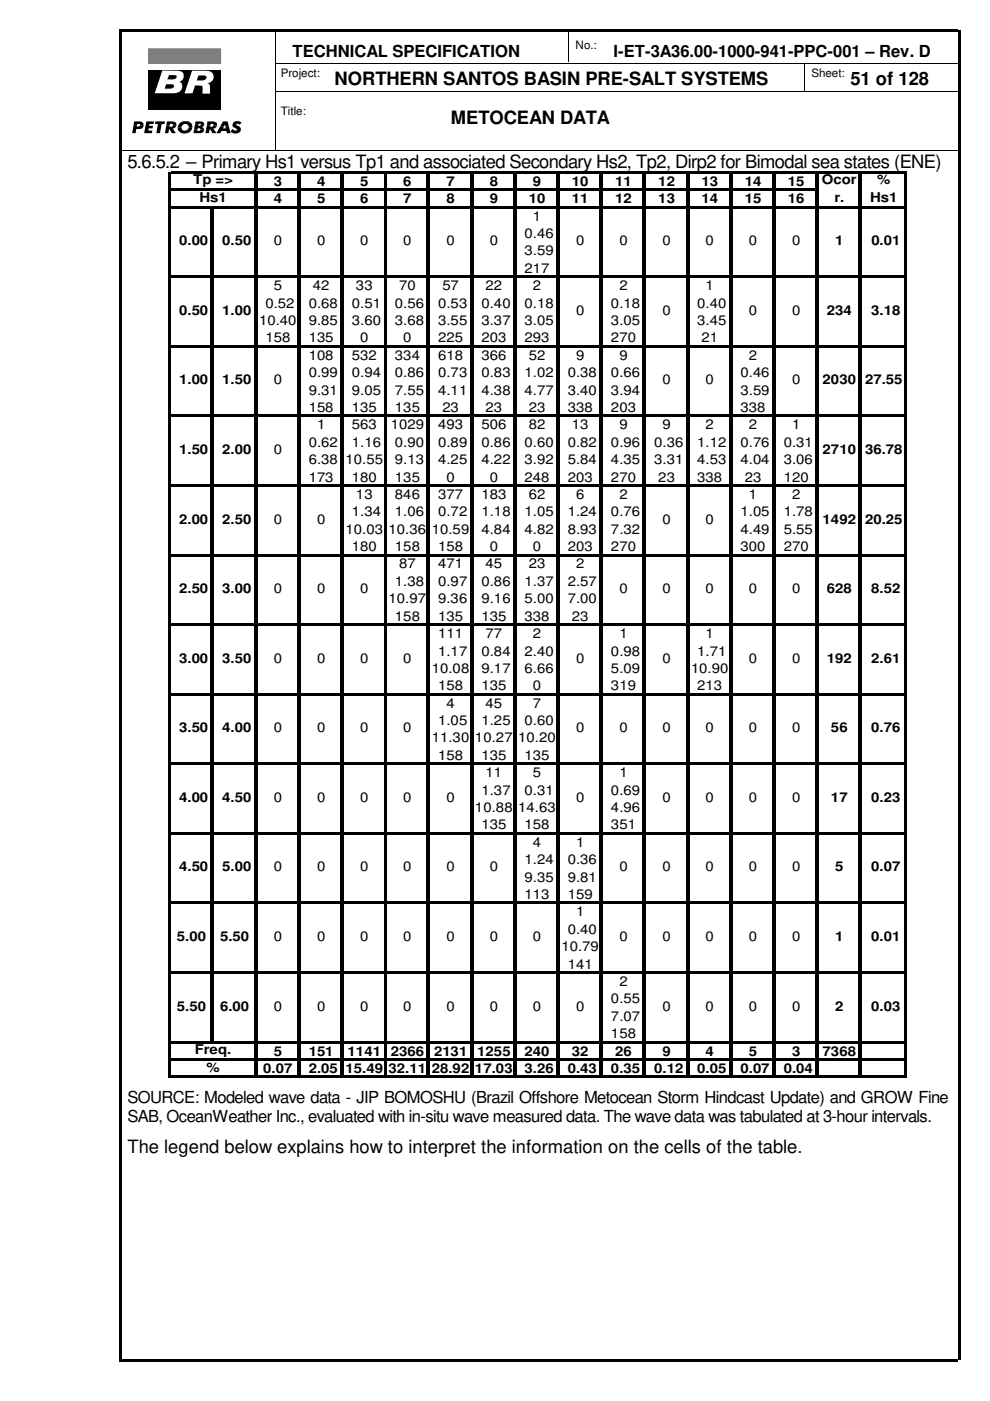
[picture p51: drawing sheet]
<svg xmlns="http://www.w3.org/2000/svg" width="210mm" height="297mm" viewBox="0 0 210 297" stroke-linecap="round" stroke-linejoin="round" font-family="sans-serif">
<defs><g id="words">
<g font-size="3.9">
<text x="71" y="18.1">NORTHERN SANTOS BASIN PRE-SALT SYSTEMS</text>
<text x="180.3" y="18.1">51 of 128</text>
<text x="95.6" y="26.2">METOCEAN DATA</text>
<text x="27" y="35.6">5.6.5.2 – Primary Hs1 versus Tp1 and associated Secondary Hs2, Tp2, Dirp2 for Bimodal sea states (ENE)</text>
<text x="27" y="244.4">The legend below explains how to interpret the information on the cells of the table.</text>
</g>
<g font-size="3.5">
<text x="62" y="12.1">TECHNICAL SPECIFICATION</text>
<text x="130.1" y="12.1">I-ET-3A36.00-1000-941-PPC-001 – Rev. D</text>
<text x="27" y="233.9">SOURCE: Modeled wave data - JIP BOMOSHU (Brazil Offshore Metocean Storm Hindcast Update) and GROW Fine</text>
<text x="27" y="237.9">SAB, OceanWeather Inc., evaluated with in-situ wave measured data. The wave data was tabulated at 3-hour intervals.</text>
</g>
<g font-size="2.9">
<text x="41" y="39.1">Tp =&gt;</text>
<text x="58" y="39.4">3</text>
<text x="67.2" y="39.4">4</text>
<text x="76.4" y="39.4">5</text>
<text x="85.5" y="39.4">6</text>
<text x="94.7" y="39.4">7</text>
<text x="103.8" y="39.4">8</text>
<text x="113" y="39.4">9</text>
<text x="121.2" y="39.4">10</text>
<text x="130.4" y="39.4">11</text>
<text x="139.6" y="39.4">12</text>
<text x="148.7" y="39.4">13</text>
<text x="157.9" y="39.4">14</text>
<text x="167" y="39.4">15</text>
<text x="174.2" y="39.1">Ocor</text>
<text x="186" y="39.1">%</text>
<text x="42.3" y="42.8">Hs1</text>
<text x="58" y="43.1">4</text>
<text x="67.2" y="43.1">5</text>
<text x="76.4" y="43.1">6</text>
<text x="85.5" y="43.1">7</text>
<text x="94.7" y="43.1">8</text>
<text x="103.8" y="43.1">9</text>
<text x="112.1" y="43.1">10</text>
<text x="113" y="46.8">1</text>
<text x="121.2" y="43.1">11</text>
<text x="130.4" y="43.1">12</text>
<text x="139.6" y="43.1">13</text>
<text x="148.7" y="43.1">14</text>
<text x="157.9" y="43.1">15</text>
<text x="167" y="43.1">16</text>
<text x="176.9" y="42.8">r.</text>
<text x="184.5" y="42.8">Hs1</text>
<text x="38" y="52">0.00</text>
<text x="47.1" y="52">0.50</text>
<text x="58" y="52">0</text>
<text x="67.2" y="52">0</text>
<text x="76.4" y="52">0</text>
<text x="85.5" y="52">0</text>
<text x="94.7" y="52">0</text>
<text x="103.8" y="52">0</text>
<text x="111.2" y="50.5">0.46</text>
<text x="122.1" y="52">0</text>
<text x="131.3" y="52">0</text>
<text x="140.5" y="52">0</text>
<text x="149.6" y="52">0</text>
<text x="158.8" y="52">0</text>
<text x="167.9" y="52">0</text>
<text x="177.1" y="52">1</text>
<text x="184.7" y="52">0.01</text>
<text x="111.2" y="54.1">3.59</text>
<text x="111.2" y="57.8">217</text>
<text x="56.3" y="65.2">0.52</text>
<text x="58" y="61.5">5</text>
<text x="65.4" y="65.2">0.68</text>
<text x="66.3" y="61.5">42</text>
<text x="74.6" y="65.2">0.51</text>
<text x="75.5" y="61.5">33</text>
<text x="83.7" y="65.2">0.56</text>
<text x="84.6" y="61.5">70</text>
<text x="92.9" y="65.2">0.53</text>
<text x="93.8" y="61.5">57</text>
<text x="102.1" y="65.2">0.40</text>
<text x="103" y="61.5">22</text>
<text x="111.2" y="65.2">0.18</text>
<text x="113" y="61.5">2</text>
<text x="129.5" y="65.2">0.18</text>
<text x="131.3" y="61.5">2</text>
<text x="147.8" y="65.2">0.40</text>
<text x="149.6" y="61.5">1</text>
<text x="38" y="66.8">0.50</text>
<text x="47.1" y="66.8">1.00</text>
<text x="54.9" y="68.9">10.40</text>
<text x="65.4" y="68.9">9.85</text>
<text x="74.6" y="68.9">3.60</text>
<text x="83.7" y="68.9">3.68</text>
<text x="92.9" y="68.9">3.55</text>
<text x="102.1" y="68.9">3.37</text>
<text x="111.2" y="68.9">3.05</text>
<text x="122.1" y="66.8">0</text>
<text x="129.5" y="68.9">3.05</text>
<text x="140.5" y="66.8">0</text>
<text x="147.8" y="68.9">3.45</text>
<text x="158.8" y="66.8">0</text>
<text x="167.9" y="66.8">0</text>
<text x="175.3" y="66.8">234</text>
<text x="184.7" y="66.8">3.18</text>
<text x="56.3" y="72.6">158</text>
<text x="65.4" y="72.6">135</text>
<text x="65.4" y="76.3">108</text>
<text x="74.6" y="76.3">532</text>
<text x="76.4" y="72.6">0</text>
<text x="83.7" y="76.3">334</text>
<text x="85.5" y="72.6">0</text>
<text x="92.9" y="72.6">225</text>
<text x="92.9" y="76.3">618</text>
<text x="102.1" y="72.6">203</text>
<text x="102.1" y="76.3">366</text>
<text x="111.2" y="72.6">293</text>
<text x="112.1" y="76.3">52</text>
<text x="122.1" y="76.3">9</text>
<text x="129.5" y="72.6">270</text>
<text x="131.3" y="76.3">9</text>
<text x="148.7" y="72.6">21</text>
<text x="158.8" y="76.3">2</text>
<text x="38" y="81.5">1.00</text>
<text x="47.1" y="81.5">1.50</text>
<text x="58" y="81.5">0</text>
<text x="65.4" y="80">0.99</text>
<text x="65.4" y="83.7">9.31</text>
<text x="74.6" y="80">0.94</text>
<text x="74.6" y="83.7">9.05</text>
<text x="83.7" y="80">0.86</text>
<text x="83.7" y="83.7">7.55</text>
<text x="92.9" y="80">0.73</text>
<text x="92.9" y="83.7">4.11</text>
<text x="102.1" y="80">0.83</text>
<text x="102.1" y="83.7">4.38</text>
<text x="111.2" y="80">1.02</text>
<text x="111.2" y="83.7">4.77</text>
<text x="120.4" y="80">0.38</text>
<text x="120.4" y="83.7">3.40</text>
<text x="129.5" y="80">0.66</text>
<text x="129.5" y="83.7">3.94</text>
<text x="140.5" y="81.5">0</text>
<text x="149.6" y="81.5">0</text>
<text x="157" y="80">0.46</text>
<text x="157" y="83.7">3.59</text>
<text x="167.9" y="81.5">0</text>
<text x="174.4" y="81.5">2030 27.55</text>
<text x="65.4" y="87.3">158</text>
<text x="74.6" y="87.3">135</text>
<text x="83.7" y="87.3">135</text>
<text x="93.8" y="87.3">23</text>
<text x="103" y="87.3">23</text>
<text x="112.1" y="87.3">23</text>
<text x="120.4" y="87.3">338</text>
<text x="129.5" y="87.3">203</text>
<text x="157" y="87.3">338</text>
<text x="65.4" y="94.7">0.62</text>
<text x="67.2" y="91">1</text>
<text x="74.6" y="94.7">1.16</text>
<text x="74.6" y="91">563</text>
<text x="82.8" y="91">1029</text>
<text x="83.7" y="94.7">0.90</text>
<text x="92.9" y="94.7">0.89</text>
<text x="92.9" y="91">493</text>
<text x="102.1" y="94.7">0.86</text>
<text x="102.1" y="91">506</text>
<text x="111.2" y="94.7">0.60</text>
<text x="112.1" y="91">82</text>
<text x="120.4" y="94.7">0.82</text>
<text x="121.2" y="91">13</text>
<text x="129.5" y="94.7">0.96</text>
<text x="131.3" y="91">9</text>
<text x="138.7" y="94.7">0.36</text>
<text x="140.5" y="91">9</text>
<text x="147.8" y="94.7">1.12</text>
<text x="149.6" y="91">2</text>
<text x="157" y="94.7">0.76</text>
<text x="158.8" y="91">2</text>
<text x="166.2" y="94.7">0.31</text>
<text x="167.9" y="91">1</text>
<text x="38" y="96.3">1.50</text>
<text x="47.1" y="96.3">2.00</text>
<text x="58" y="96.2">0</text>
<text x="65.4" y="98.4">6.38 10.55</text>
<text x="83.7" y="98.4">9.13</text>
<text x="92.9" y="98.4">4.25</text>
<text x="102.1" y="98.4">4.22</text>
<text x="111.2" y="98.4">3.92</text>
<text x="120.4" y="98.4">5.84</text>
<text x="129.5" y="98.4">4.35</text>
<text x="138.7" y="98.4">3.31</text>
<text x="147.8" y="98.4">4.53</text>
<text x="157" y="98.4">4.04</text>
<text x="166.2" y="98.4">3.06</text>
<text x="174.4" y="96.3">2710 36.78</text>
<text x="65.4" y="102.1">173</text>
<text x="74.6" y="102.1">180</text>
<text x="75.5" y="105.8">13</text>
<text x="83.7" y="102.1">135</text>
<text x="83.7" y="105.8">846</text>
<text x="92.9" y="105.8">377</text>
<text x="94.7" y="102.1">0</text>
<text x="102.1" y="105.8">183</text>
<text x="103.8" y="102.1">0</text>
<text x="111.2" y="102.1">248</text>
<text x="112.1" y="105.8">62</text>
<text x="120.4" y="102.1">203</text>
<text x="122.1" y="105.8">6</text>
<text x="129.5" y="102.1">270</text>
<text x="131.3" y="105.8">2</text>
<text x="139.6" y="102.1">23</text>
<text x="147.8" y="102.1">338</text>
<text x="157.9" y="102.1">23</text>
<text x="158.8" y="105.8">1</text>
<text x="166.2" y="102.1">120</text>
<text x="167.9" y="105.8">2</text>
<text x="38" y="111">2.00</text>
<text x="47.1" y="111">2.50</text>
<text x="58" y="111">0</text>
<text x="67.2" y="111">0</text>
<text x="73.2" y="113.2">10.03 10.36 10.59</text>
<text x="74.6" y="109.5">1.34</text>
<text x="83.7" y="109.5">1.06</text>
<text x="92.9" y="109.5">0.72</text>
<text x="102.1" y="109.5">1.18</text>
<text x="102.1" y="113.2">4.84</text>
<text x="111.2" y="113.2">4.82</text>
<text x="111.2" y="109.5">1.05</text>
<text x="120.4" y="113.2">8.93</text>
<text x="120.4" y="109.5">1.24</text>
<text x="129.5" y="113.2">7.32</text>
<text x="129.5" y="109.5">0.76</text>
<text x="140.5" y="111">0</text>
<text x="149.6" y="111">0</text>
<text x="157" y="109.5">1.05</text>
<text x="157" y="113.2">4.49</text>
<text x="166.2" y="113.2">5.55</text>
<text x="166.2" y="109.5">1.78</text>
<text x="174.4" y="111">1492 20.25</text>
<text x="74.6" y="116.8">180</text>
<text x="83.7" y="116.8">158</text>
<text x="92.9" y="116.8">158</text>
<text x="103.8" y="116.8">0</text>
<text x="113" y="116.8">0</text>
<text x="120.4" y="116.8">203</text>
<text x="129.5" y="116.8">270</text>
<text x="157" y="116.8">300</text>
<text x="166.2" y="116.8">270</text>
<text x="38" y="125.8">2.50</text>
<text x="47.1" y="125.8">3.00</text>
<text x="58" y="125.7">0</text>
<text x="67.2" y="125.7">0</text>
<text x="76.4" y="125.7">0</text>
<text x="83.7" y="124.2">1.38</text>
<text x="84.6" y="120.5">87</text>
<text x="92.9" y="120.5">471</text>
<text x="92.9" y="124.2">0.97</text>
<text x="102.1" y="124.2">0.86</text>
<text x="103" y="120.5">45</text>
<text x="111.2" y="124.2">1.37</text>
<text x="112.1" y="120.5">23</text>
<text x="120.4" y="124.2">2.57</text>
<text x="122.1" y="120.5">2</text>
<text x="131.3" y="125.7">0</text>
<text x="140.5" y="125.7">0</text>
<text x="149.6" y="125.7">0</text>
<text x="158.8" y="125.7">0</text>
<text x="167.9" y="125.7">0</text>
<text x="175.3" y="125.8">628</text>
<text x="184.7" y="125.8">8.52</text>
<text x="82.4" y="127.9">10.97</text>
<text x="83.7" y="131.6">158</text>
<text x="92.9" y="127.9">9.36</text>
<text x="92.9" y="131.6">135</text>
<text x="102.1" y="127.9">9.16</text>
<text x="102.1" y="131.6">135</text>
<text x="111.2" y="131.6">338</text>
<text x="111.2" y="127.9">5.00</text>
<text x="120.4" y="127.9">7.00</text>
<text x="121.2" y="131.6">23</text>
<text x="92.9" y="135.3">111</text>
<text x="103" y="135.3">77</text>
<text x="113" y="135.3">2</text>
<text x="131.3" y="135.3">1</text>
<text x="149.6" y="135.3">1</text>
<text x="38" y="140.5">3.00</text>
<text x="47.1" y="140.5">3.50</text>
<text x="58" y="140.5">0</text>
<text x="67.2" y="140.5">0</text>
<text x="76.4" y="140.5">0</text>
<text x="85.5" y="140.5">0</text>
<text x="91.6" y="142.7">10.08</text>
<text x="92.9" y="139">1.17</text>
<text x="102.1" y="139">0.84</text>
<text x="102.1" y="142.7">9.17</text>
<text x="111.2" y="139">2.40</text>
<text x="111.2" y="142.7">6.66</text>
<text x="122.1" y="140.5">0</text>
<text x="129.5" y="139">0.98</text>
<text x="129.5" y="142.7">5.09</text>
<text x="140.5" y="140.5">0</text>
<text x="146.5" y="142.7">10.90</text>
<text x="147.8" y="139">1.71</text>
<text x="158.8" y="140.5">0</text>
<text x="167.9" y="140.5">0</text>
<text x="175.3" y="140.5">192</text>
<text x="184.7" y="140.5">2.61</text>
<text x="92.9" y="146.3">158</text>
<text x="102.1" y="146.3">135</text>
<text x="113" y="146.3">0</text>
<text x="129.5" y="146.3">319</text>
<text x="147.8" y="146.3">213</text>
<text x="38" y="155.2">3.50</text>
<text x="47.1" y="155.2">4.00</text>
<text x="58" y="155.2">0</text>
<text x="67.2" y="155.2">0</text>
<text x="76.4" y="155.2">0</text>
<text x="85.5" y="155.2">0</text>
<text x="92.9" y="153.7">1.05</text>
<text x="94.7" y="150">4</text>
<text x="102.1" y="153.7">1.25</text>
<text x="103" y="150">45</text>
<text x="111.2" y="153.7">0.60</text>
<text x="113" y="150">7</text>
<text x="122.1" y="155.2">0</text>
<text x="131.3" y="155.2">0</text>
<text x="140.5" y="155.2">0</text>
<text x="149.6" y="155.2">0</text>
<text x="158.8" y="155.2">0</text>
<text x="167.9" y="155.2">0</text>
<text x="176.2" y="155.2">56</text>
<text x="184.7" y="155.2">0.76</text>
<text x="91.6" y="157.4">11.30 10.27 10.20</text>
<text x="92.9" y="161.1">158</text>
<text x="102.1" y="161.1">135</text>
<text x="111.2" y="161.1">135</text>
<text x="103" y="164.8">11</text>
<text x="113" y="164.8">5</text>
<text x="131.3" y="164.8">1</text>
<text x="38" y="170">4.00</text>
<text x="47.1" y="170">4.50</text>
<text x="58" y="170">0</text>
<text x="67.2" y="170">0</text>
<text x="76.4" y="170">0</text>
<text x="85.5" y="170">0</text>
<text x="94.7" y="170">0</text>
<text x="100.7" y="172.2">10.88 14.63</text>
<text x="102.1" y="168.5">1.37</text>
<text x="111.2" y="168.5">0.31</text>
<text x="122.1" y="170">0</text>
<text x="129.5" y="168.5">0.69</text>
<text x="129.5" y="172.2">4.96</text>
<text x="140.5" y="170">0</text>
<text x="149.6" y="170">0</text>
<text x="158.8" y="170">0</text>
<text x="167.9" y="170">0</text>
<text x="176.2" y="170">17</text>
<text x="184.7" y="170">0.23</text>
<text x="102.1" y="175.9">135</text>
<text x="111.2" y="175.9">158</text>
<text x="113" y="179.5">4</text>
<text x="122.1" y="179.5">1</text>
<text x="129.5" y="175.9">351</text>
<text x="38" y="184.7">4.50</text>
<text x="47.1" y="184.7">5.00</text>
<text x="58" y="184.7">0</text>
<text x="67.2" y="184.7">0</text>
<text x="76.4" y="184.7">0</text>
<text x="85.5" y="184.7">0</text>
<text x="94.7" y="184.7">0</text>
<text x="103.8" y="184.7">0</text>
<text x="111.2" y="183.2">1.24</text>
<text x="120.4" y="183.2">0.36</text>
<text x="131.3" y="184.7">0</text>
<text x="140.5" y="184.7">0</text>
<text x="149.6" y="184.7">0</text>
<text x="158.8" y="184.7">0</text>
<text x="167.9" y="184.7">0</text>
<text x="177.1" y="184.7">5</text>
<text x="184.7" y="184.7">0.07</text>
<text x="111.2" y="190.6">113</text>
<text x="111.2" y="186.9">9.35</text>
<text x="120.4" y="190.6">159</text>
<text x="120.4" y="186.9">9.81</text>
<text x="120.4" y="198">0.40</text>
<text x="122.1" y="194.3">1</text>
<text x="37.5" y="199.5">5.00</text>
<text x="46.7" y="199.5">5.50</text>
<text x="58" y="199.5">0</text>
<text x="67.2" y="199.5">0</text>
<text x="76.4" y="199.5">0</text>
<text x="85.5" y="199.5">0</text>
<text x="94.7" y="199.5">0</text>
<text x="103.8" y="199.5">0</text>
<text x="113" y="199.5">0</text>
<text x="119" y="201.7">10.79</text>
<text x="131.3" y="199.5">0</text>
<text x="140.5" y="199.5">0</text>
<text x="149.6" y="199.5">0</text>
<text x="158.8" y="199.5">0</text>
<text x="167.9" y="199.5">0</text>
<text x="177.1" y="199.5">1</text>
<text x="184.7" y="199.5">0.01</text>
<text x="120.4" y="205.4">141</text>
<text x="131.3" y="209">2</text>
<text x="37.5" y="214.2">5.50</text>
<text x="46.7" y="214.2">6.00</text>
<text x="58" y="214.2">0</text>
<text x="67.2" y="214.2">0</text>
<text x="76.4" y="214.2">0</text>
<text x="85.5" y="214.2">0</text>
<text x="94.7" y="214.2">0</text>
<text x="103.8" y="214.2">0</text>
<text x="113" y="214.2">0</text>
<text x="122.1" y="214.2">0</text>
<text x="129.5" y="212.7">0.55</text>
<text x="140.5" y="214.2">0</text>
<text x="149.6" y="214.2">0</text>
<text x="158.8" y="214.2">0</text>
<text x="167.9" y="214.2">0</text>
<text x="177.1" y="214.2">2</text>
<text x="184.7" y="214.2">0.03</text>
<text x="129.5" y="220.1">158</text>
<text x="129.5" y="216.4">7.07</text>
<text x="41.3" y="223.5">Freq.</text>
<text x="43.8" y="227.2">%</text>
<text x="55.8" y="227.5">0.07</text>
<text x="58" y="223.8">5</text>
<text x="65.4" y="223.8">151</text>
<text x="65.4" y="227.5">2.05 15.49 32.11 28.92 17.03</text>
<text x="73.7" y="223.8">1141</text>
<text x="82.8" y="223.8">2366</text>
<text x="92" y="223.8">2131</text>
<text x="101.2" y="223.8">1255</text>
<text x="111.2" y="227.5">3.26</text>
<text x="111.2" y="223.8">240</text>
<text x="120.4" y="227.5">0.43</text>
<text x="121.2" y="223.8">32</text>
<text x="129.5" y="227.5">0.35</text>
<text x="130.4" y="223.8">26</text>
<text x="138.7" y="227.5">0.12</text>
<text x="140.5" y="223.8">9</text>
<text x="147.8" y="227.5">0.05</text>
<text x="149.6" y="223.8">4</text>
<text x="157" y="227.5">0.07</text>
<text x="158.8" y="223.8">5</text>
<text x="166.2" y="227.5">0.04</text>
<text x="167.9" y="223.8">3</text>
<text x="174.4" y="223.8">7368</text>
</g>
<g font-size="2.5">
<text x="122" y="10.3">No.:</text>
<text x="59.5" y="16.3">Project:</text>
<text x="172" y="16.3">Sheet:</text>
<text x="59.5" y="24.5">Title:</text>
</g>
</g></defs>
<path d="M25.4 6.3h177.8v.5h-177.8zM25.4 288.2h177.8v.6h-177.8zM25.4 6.3h.5v281.9h-.5zM203.1 6.3h.5v281.9h-.5z" fill="#000"/>
<path d="M58.4 13.4h144.8M58.4 19.4h144.8M58.5 6.3v25.4M120.5 6.3v6.9M170.5 13.3v6.1M25.4 31.8h177.8" fill="none" stroke="#000" stroke-width=".21"/>
<path d="M31.5 15h15.3v8.4h-15.3z" fill-rule="evenodd" fill="#000"/>
<path d="M40.7 15h2.9a1.36 1.36 0 0 1 1.7 1.1 1.36 1.36 0 0 1-1.2 1.6h-.1l.4 .2 .1 .3v1.7h-1.6v-1.6l-.7-.2h-.8l-.6 1.7h-1.7z" fill-rule="evenodd" fill="#fff"/>
<path d="M31.5 10.3h15.3v3.2h-15.3z" fill-rule="evenodd" fill="#7f7f7f"/>
<path d="M31.5 10.3h15.3v3.2h-15.3z" fill="none" stroke="#7f7f7f" stroke-width=".21"/>
<path d="M42.1 16h1a.5 .5 0 0 1 .7 .4 .5 .5 0 0 1-.5 .6l-1.6 .1z" fill-rule="evenodd" fill="#000"/>
<path d="M34.4 14.9l3.2 .1a1.23 1.23 0 0 1 1.3 1 1.23 1.23 0 0 1-.8 1.4 1.17 1.17 0 0 1 .6 1.1 1.17 1.17 0 0 1-.8 1l-.9 .3h-4.2z" fill-rule="evenodd" fill="#fff"/>
<g fill="#000">
<path d="M35.2 17.9h.8a.52 .52 0 0 1 .6 0 .52 .52 0 0 1 .1 .6l-.5 .3h-1.3z" fill-rule="evenodd"/>
<path d="M35.9 15.9h1a.45 .45 0 0 1 .6 .4 .45 .45 0 0 1-.6 .5h-1.4z" fill-rule="evenodd"/>
<path d="M28.4 25.7l1.6 .1 .4 .4v.3h-.7l-.2-.2h-.4l-.1 .2h-.7z" fill-rule="evenodd"/>
<path d="M28.3 26.5h.7v.3h.5l.2-.3h.7a.99 .99 0 0 1-1.3 .8h-.2l-.2 .9h-.7z" fill-rule="evenodd"/>
<path d="M31 25.7h1.7l-.1 .6h-.9l-.1 .4h.8l-.1 .5h-.8v.5h.8l-.1 .5h-1.6z" fill-rule="evenodd"/>
<path d="M33 25.7h2l-.1 .6h-.6l-.4 1.9h-.8l.4-1.9h-.6z" fill-rule="evenodd"/>
<path d="M35.4 25.7l1.6 .1 .3 .2 .1 .6h-.7v-.2l-.3-.2h-.3l-.1 .4h-.7z" fill-rule="evenodd"/>
<path d="M35.3 26.6h.7l-.1 .3h.5l.3-.3h.7l-.3 .5-.5 .2 .7 .9h-.9l-.5-.9-.2 .9h-.7z" fill-rule="evenodd"/>
<path d="M38.1 26.2l.2-.2a1.61 1.61 0 0 1 2.5 .8v.2h-.8a.77 .77 0 0 0-.8-.7 .77 .77 0 0 0-.7 .7h-.8z" fill-rule="evenodd"/>
<path d="M37.7 27h.8a.76 .76 0 0 0 .7 .7 .76 .76 0 0 0 .8-.7h.8a1.6 1.6 0 0 1-1.5 1.3 1.6 1.6 0 0 1-1.6-1z" fill-rule="evenodd"/>
<path d="M41.3 26.5h.8l-.1 .2h.4l.2-.2h.7l-.3 .3-.3 .1 .4 .2 .2 .4h-.8l-.1-.3h-.4l-.1 .3h-.8z" fill-rule="evenodd"/>
<path d="M41.1 27.5h.8l-.1 .3 .5-.1 .2-.2h.8v.2l-.4 .4-.3 .1h-1.6z" fill-rule="evenodd"/>
<path d="M41.5 25.7l1.5 .1 .3 .3v.3l-.7 .1-.1-.3h-.4v.3h-.8z" fill-rule="evenodd"/>
<path d="M44 25.7l1.6 .1 .3 .3 .1 .5h-.7l-.3-.4h-.3l-.1 .4h-.7z" fill-rule="evenodd"/>
<path d="M43.9 26.6h.7l-.1 .3a.52 .52 0 0 0 .8-.3h.7l-.4 .5-.4 .2 .7 .9h-.9l-.5-.9-.2 .9h-.7z" fill-rule="evenodd"/>
<path d="M47.3 25.7h1l.2 1.1h-.7l-.1-.5-.2 .5h-.8z" fill-rule="evenodd"/>
<path d="M46.7 26.8h.8l-.2 .4h.6l-.1-.4h.7l.4 1.4h-.8l-.1-.4h-1l-.3 .4h-.8z" fill-rule="evenodd"/>
<path d="M49.6 25.9l.4-.2 .9 .1 .3 .2-.4 .5a.37 .37 0 0 0-.4-.3 .37 .37 0 0 0-.3 .3l.1 .1a.85 .85 0 0 1 .9 .9 .85 .85 0 0 1-1 .8l-.7-.1-.5-.3 .4-.6a.57 .57 0 0 0 .5 .4 .57 .57 0 0 0 .5-.3l-.4-.2a.74 .74 0 0 1-.3-1.3z" fill-rule="evenodd"/>
</g>
<g fill="#fff">
<path d="M26.8 9.6h.3v.3h-.3z"/>
<path d="M27.1 9.6h28.1v.3h-28.1z"/>
<path d="M55.2 9.6h.3v.3h-.3z"/>
<path d="M26.8 28.7h.3v.2h-.3z"/>
<path d="M27.1 28.7h28.1v.2h-28.1z"/>
<path d="M55.2 28.7h.3v.2h-.3z"/>
<path d="M26.8 9.9h.3v18.8h-.3z"/>
<path d="M55.2 9.9h.3v18.8h-.3z"/>
</g>
<g fill="#000">
<path d="M36.2 36.4h156.1v.5h-156.1zM36.2 40h137.4v.6h-137.4zM36.2 43.6h156.1v.6h-156.1zM36.2 58.4h156.1v.6h-156.1zM36.2 73.2h156.1v.5h-156.1zM36.2 87.9h156.1v.6h-156.1zM36.2 102.6h156.1v.7h-156.1zM36.2 117.4h156.1v.6h-156.1zM36.2 132.1h156.1v.7h-156.1zM36.2 146.9h156.1v.6h-156.1zM36.2 161.6h156.1v.7h-156.1zM36.2 176.4h156.1v.6h-156.1z"/>
<path d="M36.2 191.1h156.1v.7h-156.1zM36.2 205.9h156.1v.6h-156.1zM35.7 36.4h.5v192.1h-.5zM36.2 220.6h156.1v.6h-156.1zM36.2 224.3h156.1v.7h-156.1zM36.2 228h156.1v.5h-156.1zM44.7 44.2h.7v177h-.7zM53.9 36.9h.7v191.6h-.7zM63 36.9h.7v191.6h-.7zM72.2 36.9h.7v191.6h-.7zM81.4 36.9h.6v191.6h-.6zM90.5 36.9h.7v191.6h-.7z"/>
<path d="M99.7 36.9h.6v191.6h-.6zM108.8 36.9h.7v191.6h-.7zM118 36.9h.7v191.6h-.7zM127.1 36.9h.7v191.6h-.7zM136.3 36.9h.6v191.6h-.6zM145.5 36.9h.6v191.6h-.6zM154.6 36.9h.7v191.6h-.7zM163.7 36.9h.7v191.6h-.7zM172.9 36.9h.7v191.6h-.7zM182.1 36.9h.7v191.6h-.7zM191.8 36.9h.5v191.6h-.5z"/>
</g>
<use href="#words"/>
</svg>
